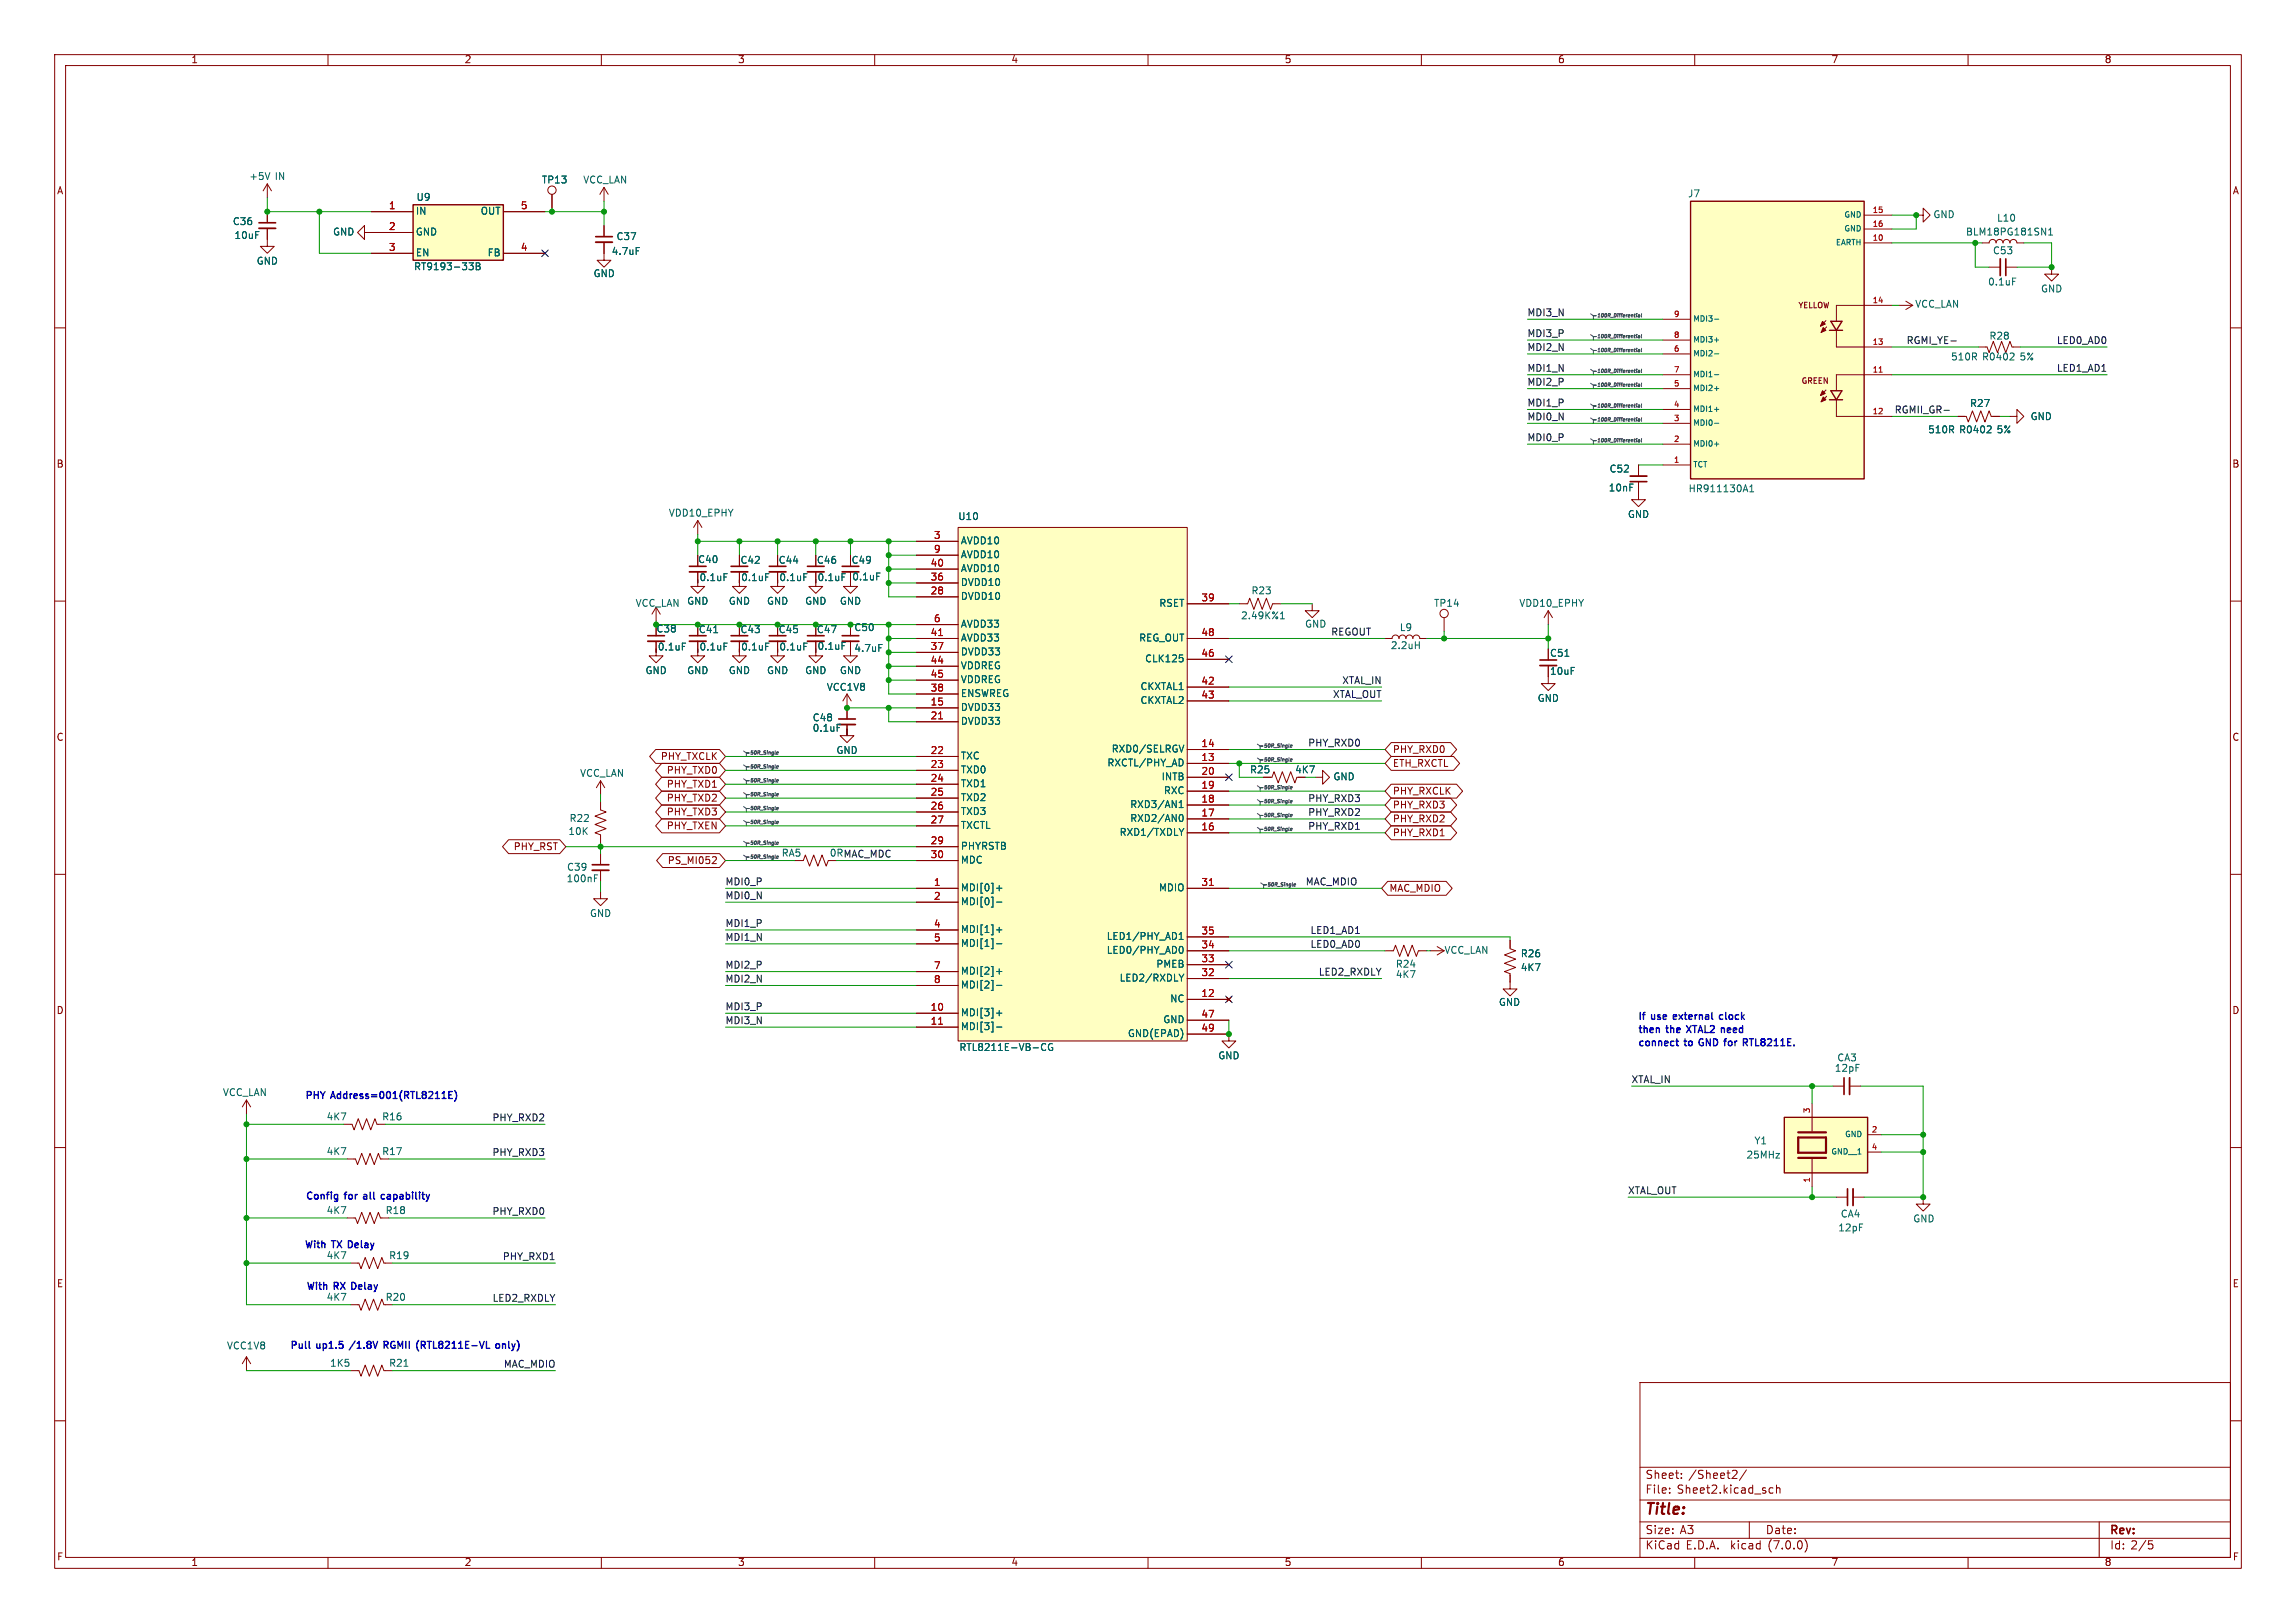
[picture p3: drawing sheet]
<svg xmlns="http://www.w3.org/2000/svg" width="420mm" height="297mm" viewBox="0 0 420 297" stroke-linecap="round" stroke-linejoin="round" font-family="sans-serif">
<defs><g id="words">
<text font-size="2.8" fill="#840000" x="301" y="277.8">Title:</text>
<g font-size="2.1" fill="#840000">
<text x="301" y="273.6">File:</text>
<text x="301" y="270.9">Sheet:</text>
<text x="306.8" y="273.6">Sheet2.kicad_sch</text>
<text x="308.9" y="270.9">/Sheet2/</text>
<text x="301" y="281">Size:</text>
<text x="307.3" y="281">A3</text>
<text x="323" y="281">Date:</text>
<text x="386" y="281.2">Rev:</text>
<text x="301" y="283.8">KiCad</text>
<text x="308.4" y="283.8">E.D.A.</text>
<text x="316.6" y="283.8">kicad</text>
<text x="323.6" y="283.8">(7.0.0)</text>
<text x="386" y="283.8">Id: 2/5</text>
</g>
<g font-size="1.8" fill="#840000">
<text x="35" y="11.8">1</text>
<text x="85" y="11.8">2</text>
<text x="135" y="11.8">3</text>
<text x="185" y="11.8">4</text>
<text x="235" y="11.8">5</text>
<text x="285" y="11.8">6</text>
<text x="335" y="11.8">7</text>
<text x="385" y="11.8">8</text>
<text x="10.4" y="35.8">A</text>
<text x="408.4" y="35.8">A</text>
<text x="10.3" y="85.8">B</text>
<text x="408.3" y="85.8">B</text>
<text x="127.6" y="103.3">C40</text>
<text x="135.4" y="103.4">C42</text>
<text x="142.4" y="103.4">C44</text>
<text x="149.4" y="103.4">C46</text>
<text x="155.7" y="103.4">C49</text>
<text x="155.8" y="106.5">0.1uF</text>
<text x="120" y="116">C38</text>
<text x="127.8" y="116.1">C41</text>
<text x="135.4" y="116.1">C43</text>
<text x="142.4" y="116.1">C45</text>
<text x="149.4" y="116.1">C47</text>
<text x="149.5" y="119.2">0.1uF</text>
<text x="283.5" y="120.5">C51</text>
<text x="10.3" y="135.8">C</text>
<text x="408.3" y="135.8">C</text>
<text x="120.8" y="139.3">PHY_TXCLK</text>
<text x="121.8" y="141.9">PHY_TXD0</text>
<text x="236.9" y="141.8">4K7</text>
<text x="254.8" y="140.6">ETH_RXCTL</text>
<text x="254.8" y="138.1">PHY_RXD0</text>
<text x="121.8" y="144.4">PHY_TXD1</text>
<text x="121.8" y="149.5">PHY_TXD3</text>
<text x="121.8" y="147">PHY_TXD2</text>
<text x="254.8" y="148.2">PHY_RXD3</text>
<text x="254.8" y="145.7">PHY_RXCLK</text>
<text x="93.8" y="155.9">PHY_RST</text>
<text x="121.8" y="152">PHY_TXEN</text>
<text x="254.8" y="150.8">PHY_RXD2</text>
<text x="254.8" y="153.3">PHY_RXD1</text>
<text x="122" y="158.4">PS_MI052</text>
<text x="254.2" y="163.5">MAC_MDIO</text>
<text x="10.3" y="185.8">D</text>
<text x="408.3" y="185.8">D</text>
<text x="10.4" y="235.8">E</text>
<text x="408.3" y="235.8">E</text>
<text x="10.4" y="285.8">F</text>
<text x="35" y="286.8">1</text>
<text x="85" y="286.8">2</text>
<text x="135" y="286.8">3</text>
<text x="185" y="286.8">4</text>
<text x="235" y="286.8">5</text>
<text x="285" y="286.8">6</text>
<text x="335" y="286.8">7</text>
<text x="385" y="286.8">8</text>
<text x="408.4" y="285.8">F</text>
</g>
<g font-size="1.8" fill="#006464">
<text x="45.5" y="33.2">+5V</text>
<text x="50.3" y="33.2">IN</text>
<text x="99.1" y="33.8">TP13</text>
<text x="106.6" y="33.8">VCC_LAN</text>
<text x="42.5" y="41.5">C36</text>
<text x="76.1" y="39.6">IN</text>
<text x="76.1" y="37">U9</text>
<text x="87.8" y="39.6">OUT</text>
<text x="308.7" y="36.4">J7</text>
<text x="353.6" y="40.2">GND</text>
<text x="365.2" y="40.8">L10</text>
<text x="42.8" y="44">10uF</text>
<text x="60.9" y="43.4">GND</text>
<text x="76.1" y="43.4">GND</text>
<text x="76.1" y="47.2">EN</text>
<text x="89.1" y="47.2">FB</text>
<text x="111.8" y="46.9">4.7uF</text>
<text x="112.7" y="44.2">C37</text>
<text x="359.6" y="43.4">BLM18PG181SN1</text>
<text x="364.5" y="46.8">C53</text>
<text x="46.9" y="48.7">GND</text>
<text x="75.7" y="49.7">RT9193-33B</text>
<text x="108.5" y="51">GND</text>
<text x="363.6" y="52.5">0.1uF</text>
<text x="373.3" y="53.8">GND</text>
<text x="350.3" y="56.6">VCC_LAN</text>
<text x="363.9" y="62.4">R28</text>
<text x="356.8" y="66.2">510R</text>
<text x="362.6" y="66.2">R0402</text>
<text x="369.6" y="66.2">5%</text>
<text x="360.3" y="74.7">R27</text>
<text x="371.4" y="77.2">GND</text>
<text x="352.6" y="79.6">510R</text>
<text x="358.4" y="79.6">R0402</text>
<text x="365.4" y="79.6">5%</text>
<text x="294.4" y="86.7">C52</text>
<text x="122.3" y="94.8">VDD10_EPHY</text>
<text x="175.2" y="95.4">U10</text>
<text x="294.2" y="90.2">10nF</text>
<text x="297.7" y="95.1">GND</text>
<text x="308.8" y="90.4">HR911130A1</text>
<text x="175.8" y="99.9">AVDD10</text>
<text x="127.9" y="106.6">0.1uF</text>
<text x="135.5" y="106.6">0.1uF</text>
<text x="142.5" y="106.6">0.1uF</text>
<text x="149.5" y="106.6">0.1uF</text>
<text x="175.8" y="107.5">DVDD10</text>
<text x="175.8" y="105">AVDD10</text>
<text x="175.8" y="102.4">AVDD10</text>
<text x="116.2" y="111.3">VCC_LAN</text>
<text x="125.6" y="110.9">GND</text>
<text x="133.3" y="110.9">GND</text>
<text x="140.2" y="110.9">GND</text>
<text x="147.2" y="110.9">GND</text>
<text x="153.6" y="110.9">GND</text>
<text x="175.8" y="110">DVDD10</text>
<text x="211.9" y="111.3">RSET</text>
<text x="227" y="113.6">2.49K%1</text>
<text x="228.9" y="109">R23</text>
<text x="262.3" y="111.3">TP14</text>
<text x="277.9" y="111.3">VDD10_EPHY</text>
<text x="120.3" y="119.3">0.1uF</text>
<text x="127.9" y="119.3">0.1uF</text>
<text x="135.5" y="119.3">0.1uF</text>
<text x="142.5" y="119.3">0.1uF</text>
<text x="156.2" y="115.8">C50</text>
<text x="156.2" y="119.6">4.7uF</text>
<text x="175.8" y="117.7">AVDD33</text>
<text x="175.8" y="115.1">AVDD33</text>
<text x="208.2" y="117.7">REG_OUT</text>
<text x="238.7" y="115.1">GND</text>
<text x="254.4" y="119.1">2.2uH</text>
<text x="256" y="115.8">L9</text>
<text x="118" y="123.6">GND</text>
<text x="125.6" y="123.6">GND</text>
<text x="133.3" y="123.6">GND</text>
<text x="140.2" y="123.6">GND</text>
<text x="147.2" y="123.6">GND</text>
<text x="153.6" y="123.6">GND</text>
<text x="175.8" y="120.2">DVDD33</text>
<text x="175.8" y="122.7">VDDREG</text>
<text x="175.8" y="125.3">VDDREG</text>
<text x="209.3" y="121.5">CLK125</text>
<text x="283.5" y="123.8">10uF</text>
<text x="151.2" y="126.7">VCC1V8</text>
<text x="175.8" y="130.4">DVDD33</text>
<text x="175.8" y="127.8">ENSWREG</text>
<text x="208.5" y="126.6">CKXTAL1</text>
<text x="208.5" y="129.1">CKXTAL2</text>
<text x="281.2" y="128.7">GND</text>
<text x="148.6" y="132.3">C48</text>
<text x="148.6" y="134.2">0.1uF</text>
<text x="175.8" y="132.9">DVDD33</text>
<text x="203.2" y="138">RXD0/SELRGV</text>
<text x="106.1" y="142.4">VCC_LAN</text>
<text x="152.9" y="138.2">GND</text>
<text x="175.8" y="139.3">TXC</text>
<text x="175.8" y="141.8">TXD0</text>
<text x="202.4" y="140.5">RXCTL/PHY_AD</text>
<text x="212.4" y="143.1">INTB</text>
<text x="228.6" y="141.8">R25</text>
<text x="243.8" y="143.1">GND</text>
<text x="175.8" y="144.3">TXD1</text>
<text x="175.8" y="146.9">TXD2</text>
<text x="175.8" y="149.4">TXD3</text>
<text x="206.6" y="148.1">RXD3/AN1</text>
<text x="212.8" y="145.6">RXC</text>
<text x="103.9" y="153.1">10K</text>
<text x="104.1" y="150.7">R22</text>
<text x="175.8" y="152">TXCTL</text>
<text x="175.8" y="155.8">PHYRSTB</text>
<text x="204.7" y="153.2">RXD1/TXDLY</text>
<text x="206.6" y="150.7">RXD2/AN0</text>
<text x="103.6" y="161.7">100nF</text>
<text x="103.7" y="159.6">C39</text>
<text x="142.9" y="157">RA5</text>
<text x="175.8" y="158.3">MDC</text>
<text x="175.8" y="163.4">MDI[0]+</text>
<text x="175.8" y="165.9">MDI[0]-</text>
<text x="211.9" y="163.4">MDIO</text>
<text x="107.9" y="168.1">GND</text>
<text x="175.8" y="171">MDI[1]+</text>
<text x="175.8" y="173.5">MDI[1]-</text>
<text x="202.3" y="172.3">LED1/PHY_AD1</text>
<text x="175.8" y="178.6">MDI[2]+</text>
<text x="202.3" y="174.8">LED0/PHY_AD0</text>
<text x="204.7" y="179.9">LED2/RXDLY</text>
<text x="211.4" y="177.4">PMEB</text>
<text x="255.3" y="177.4">R24</text>
<text x="255.3" y="179.3">4K7</text>
<text x="264.2" y="174.8">VCC_LAN</text>
<text x="278.1" y="175.5">R26</text>
<text x="278.1" y="178">4K7</text>
<text x="175.8" y="181.2">MDI[2]-</text>
<text x="213.9" y="183.7">NC</text>
<text x="274.1" y="184.3">GND</text>
<text x="175.8" y="186.2">MDI[3]+</text>
<text x="175.8" y="188.8">MDI[3]-</text>
<text x="206.2" y="190.1">GND(EPAD)</text>
<text x="212.7" y="187.5">GND</text>
<text x="175.4" y="192.6">RTL8211E-VB-CG</text>
<text x="222.8" y="194.1">GND</text>
<text x="335.6" y="196.4">12pF</text>
<text x="336" y="194.5">CA3</text>
<text x="40.7" y="200.9">VCC_LAN</text>
<text x="59.7" y="205.3">4K7</text>
<text x="69.8" y="205.3">R16</text>
<text x="320.9" y="209.7">Y1</text>
<text x="59.7" y="211.6">4K7</text>
<text x="69.8" y="211.6">R17</text>
<text x="319.4" y="212.3">25MHz</text>
<text x="59.7" y="222.4">4K7</text>
<text x="70.5" y="222.4">R18</text>
<text x="336.2" y="225.6">12pF</text>
<text x="336.7" y="223.1">CA4</text>
<text x="349.9" y="224">GND</text>
<text x="59.7" y="230.7">4K7</text>
<text x="71.1" y="230.7">R19</text>
<text x="59.7" y="238.3">4K7</text>
<text x="70.5" y="238.3">R20</text>
<text x="41.5" y="247.2">VCC1V8</text>
<text x="60.3" y="250.4">1K5</text>
<text x="71.1" y="250.4">R21</text>
</g>
<g font-size="1.8" fill="#a90000">
<text x="71.1" y="38.5">1</text>
<text x="95.2" y="38.5">5</text>
<text x="71.1" y="42.3">2</text>
<text x="71.1" y="46.1">3</text>
<text x="95.2" y="46.1">4</text>
<text x="170.8" y="98.8">3</text>
<text x="170.8" y="101.3">9</text>
<text x="170.2" y="106.4">36</text>
<text x="170.2" y="103.9">40</text>
<text x="170.2" y="109">28</text>
<text x="219.7" y="110.2">39</text>
<text x="170.2" y="119.1">37</text>
<text x="170.2" y="116.6">41</text>
<text x="170.8" y="114">6</text>
<text x="219.7" y="116.6">48</text>
<text x="170.2" y="121.7">44</text>
<text x="170.2" y="124.2">45</text>
<text x="219.7" y="125.5">42</text>
<text x="219.7" y="120.4">46</text>
<text x="170.2" y="129.3">15</text>
<text x="170.2" y="131.8">21</text>
<text x="170.2" y="126.7">38</text>
<text x="219.7" y="128">43</text>
<text x="219.7" y="136.9">14</text>
<text x="170.2" y="138.2">22</text>
<text x="170.2" y="140.7">23</text>
<text x="170.2" y="143.3">24</text>
<text x="219.7" y="139.4">13</text>
<text x="219.7" y="142">20</text>
<text x="170.2" y="145.8">25</text>
<text x="170.2" y="148.3">26</text>
<text x="219.7" y="149.6">17</text>
<text x="219.7" y="147.1">18</text>
<text x="219.7" y="144.5">19</text>
<text x="170.2" y="150.9">27</text>
<text x="170.2" y="154.7">29</text>
<text x="219.7" y="152.1">16</text>
<text x="170.2" y="157.2">30</text>
<text x="170.8" y="162.3">1</text>
<text x="170.8" y="164.8">2</text>
<text x="219.7" y="162.3">31</text>
<text x="170.8" y="169.9">4</text>
<text x="170.8" y="172.5">5</text>
<text x="219.7" y="173.7">34</text>
<text x="219.7" y="171.2">35</text>
<text x="170.8" y="177.5">7</text>
<text x="219.7" y="178.8">32</text>
<text x="219.7" y="176.3">33</text>
<text x="170.2" y="185.2">10</text>
<text x="170.8" y="180.1">8</text>
<text x="219.7" y="182.6">12</text>
<text x="170.2" y="187.7">11</text>
<text x="219.7" y="186.4">47</text>
<text x="219.7" y="189">49</text>
</g>
<g font-size="1.8" fill="#0f0f0f">
<text x="279.4" y="58.1">MDI3_N</text>
<text x="279.4" y="61.9">MDI3_P</text>
<text x="279.4" y="64.4">MDI2_N</text>
<text x="348.6" y="63.2">RGMI_YE-</text>
<text x="376.1" y="63.2">LED0_AD0</text>
<text x="279.4" y="70.8">MDI2_P</text>
<text x="279.4" y="68.2">MDI1_N</text>
<text x="376.1" y="68.2">LED1_AD1</text>
<text x="279.4" y="77.1">MDI0_N</text>
<text x="279.4" y="74.6">MDI1_P</text>
<text x="346.5" y="75.9">RGMII_GR-</text>
<text x="279.4" y="80.9">MDI0_P</text>
<text x="243.4" y="116.5">REGOUT</text>
<text x="245.4" y="125.4">XTAL_IN</text>
<text x="243.7" y="127.9">XTAL_OUT</text>
<text x="239.2" y="136.8">PHY_RXD0</text>
<text x="239.2" y="147">PHY_RXD3</text>
<text x="239.2" y="149.5">PHY_RXD2</text>
<text x="239.2" y="152.1">PHY_RXD1</text>
<text x="151.7" y="157">0R MAC_MDC</text>
<text x="132.7" y="162.2">MDI0_P</text>
<text x="132.7" y="164.8">MDI0_N</text>
<text x="238.7" y="162.2">MAC_MDIO</text>
<text x="132.7" y="169.8">MDI1_P</text>
<text x="132.7" y="172.4">MDI1_N</text>
<text x="239.6" y="171.1">LED1_AD1</text>
<text x="239.6" y="173.6">LED0_AD0</text>
<text x="132.7" y="180">MDI2_N</text>
<text x="132.7" y="177.5">MDI2_P</text>
<text x="241.1" y="178.7">LED2_RXDLY</text>
<text x="132.7" y="185.1">MDI3_P</text>
<text x="132.7" y="187.6">MDI3_N</text>
<text x="298.4" y="198.4">XTAL_IN</text>
<text x="90" y="205.4">PHY_RXD2</text>
<text x="90" y="211.7">PHY_RXD3</text>
<text x="297.8" y="218.7">XTAL_OUT</text>
<text x="90" y="222.5">PHY_RXD0</text>
<text x="91.9" y="230.8">PHY_RXD1</text>
<text x="90" y="238.4">LED2_RXDLY</text>
<text x="92" y="250.5">MAC_MDIO</text>
</g>
<g font-size="1.8" fill="#0000c2">
<text x="299.7" y="189.2">then</text>
<text x="299.7" y="191.6">connect</text>
<text x="299.7" y="186.8">If</text>
<text x="302.2" y="186.8">use</text>
<text x="305" y="189.2">the</text>
<text x="306.6" y="186.8">external</text>
<text x="308.3" y="191.6">to</text>
<text x="309.1" y="189.2">XTAL2 need</text>
<text x="311.3" y="191.6">GND for</text>
<text x="315.4" y="186.8">clock</text>
<text x="320.1" y="191.6">RTL8211E.</text>
<text x="55.5" y="201.3">PHY Address=001(RTL8211E)</text>
<text x="55.6" y="219.7">Config</text>
<text x="62.8" y="219.7">for</text>
<text x="66.6" y="219.7">all</text>
<text x="70.2" y="219.7">capability</text>
<text x="55.4" y="228.6">With</text>
<text x="60.5" y="228.6">TX Delay</text>
<text x="55.8" y="236.2">With</text>
<text x="60.8" y="236.2">RX Delay</text>
<text x="52.8" y="247">Pull</text>
<text x="57.7" y="247">up1.5</text>
<text x="64.1" y="247">/1.8V</text>
<text x="70.7" y="247">RGMII (RTL8211E-VL</text>
<text x="92" y="247">only)</text>
</g>
<g font-size="1.4" fill="#006464">
<text x="337.2" y="40.1">GND</text>
<text x="335.7" y="45.1">EARTH</text>
<text x="337.2" y="42.6">GND</text>
<text x="309.8" y="59.1">MDI3-</text>
<text x="309.8" y="65.5">MDI2-</text>
<text x="309.8" y="62.9">MDI3+</text>
<text x="309.8" y="71.8">MDI2+</text>
<text x="309.8" y="69.3">MDI1-</text>
<text x="309.8" y="75.6">MDI1+</text>
<text x="309.8" y="82">MDI0+</text>
<text x="309.8" y="78.2">MDI0-</text>
<text x="309.8" y="85.8">TCT</text>
<text x="337.3" y="208.3">GND</text>
<text x="334.8" y="211.5">GND__1</text>
</g>
<g font-size="1.4" fill="#a90000">
<text x="342.5" y="39.1">15</text>
<text x="342.5" y="41.7">16</text>
<text x="342.5" y="44.2">10</text>
<text x="306.1" y="58.2">9</text>
<text x="342.5" y="55.6">14</text>
<text x="306.1" y="64.5">6</text>
<text x="306.1" y="62">8</text>
<text x="342.5" y="63.2">13</text>
<text x="306.1" y="70.9">5</text>
<text x="306.1" y="68.3">7</text>
<text x="342.5" y="68.3">11</text>
<text x="306.1" y="77.2">3</text>
<text x="306.1" y="74.7">4</text>
<text x="342.5" y="75.9">12</text>
<text x="306.1" y="81">2</text>
<text x="306.1" y="84.8">1</text>
<text x="331.2" y="203.8" transform="rotate(-90 331.2 203.8)">3</text>
<text x="342.3" y="207.4">2</text>
<text x="342.3" y="210.6">4</text>
<text x="331.2" y="216.5" transform="rotate(-90 331.2 216.5)">1</text>
</g>
<g font-size="1.4" fill="#840000">
<text x="328.8" y="56.5">YELLOW</text>
<text x="329.6" y="70.6">GREEN</text>
</g>
<g font-size=".9" fill="#484848">
<text x="292.2" y="58.3">100R_Differential</text>
<text x="292.2" y="62.1">100R_Differential</text>
<text x="292.2" y="64.6">100R_Differential</text>
<text x="292.2" y="71">100R_Differential</text>
<text x="292.2" y="68.5">100R_Differential</text>
<text x="292.2" y="77.3">100R_Differential</text>
<text x="292.2" y="74.8">100R_Differential</text>
<text x="292.2" y="81.2">100R_Differential</text>
<text x="231.2" y="137">50R_Single</text>
<text x="137.2" y="140.8">50R_Single</text>
<text x="137.2" y="143.4">50R_Single</text>
<text x="137.2" y="138.3">50R_Single</text>
<text x="231.2" y="139.6">50R_Single</text>
<text x="137.2" y="145.9">50R_Single</text>
<text x="137.2" y="148.5">50R_Single</text>
<text x="231.2" y="144.7">50R_Single</text>
<text x="231.2" y="147.2">50R_Single</text>
<text x="231.2" y="149.7">50R_Single</text>
<text x="137.2" y="151">50R_Single</text>
<text x="137.2" y="154.8">50R_Single</text>
<text x="231.2" y="152.3">50R_Single</text>
<text x="137.2" y="157.4">50R_Single</text>
<text x="231.8" y="162.4">50R_Single</text>
</g>
</g></defs>
<g fill="none" stroke="#840000" stroke-width=".18">
<path d="M10 10h400v277h-400zM12 12h396v273h-396zM60 10v2M110 10v2M160 10v2M210 10v2M260 10v2M310 10v2M360 10v2M48.9 33.7v2.5M48.9 38.7v2.1M48.9 33.7l.8 1.2"/>
<path d="M48.9 33.7l-.8 1.2M67.9 38.7h7.7M92.1 38.7h7.6M101 35.6v2.5M110.5 34.3l.8 1.3M110.5 34.3v2.5M110.5 34.3l-.8 1.3M341 39.4h5.1M350.5 39.4h1.3v1.2l1.3-1.2-1.3-1.3v1.3M10 60h2M48.9 41.8v3.3h-1.3l1.3 1.3 1.3-1.3h-1.3M66.7 42.5v1.3l-1.3-1.3 1.3-1.2v1.2h8.9"/>
<path d="M67.9 46.4h7.7M92.1 46.4h7.6M110.5 44.3v3.3h1.3l-1.3 1.3-1.3-1.3h1.3M110.5 41.3v2M304.2 58.4h5M334 58.7l-1 1M334.1 59.8l-1 1M341 44.5h5.1M341 41.9h5.1M346.1 55.9h-10.2v2.8M347.3 55.9h2.6M348.6 55.1l1.3 .8"/>
<path d="M349.9 55.9l-1.3 .7M362.6 44.5h1.3a.64 .64 0 0 1 .6-.7 .64 .64 0 0 1 .6 .7 .64 .64 0 0 1 .7-.7 .64 .64 0 0 1 .6 .7 .64 .64 0 0 1 .6-.7 .64 .64 0 0 1 .7 .7 .64 .64 0 0 1 .6-.7 .64 .64 0 0 1 .6 .7h1.3M363.9 48.9h2M366.9 48.9h2M375.3 48.9v1.3h-1.3l1.3 1.2 1.3-1.2h-1.3M408 60h2M304.2 68.6h5M304.2 77.5h5M304.2 74.9h5M304.2 71.1h5M304.2 64.8h5M304.2 62.2h5"/>
<path d="M334 71.4l-1 1M334.1 72.5l-1 1M335.9 73.3v2.9h10.2M335.9 60.6v2.9h10.2M346.1 68.6h-10.2v2.8M358.1 76.2h1.6l.3 1 .8-2 .8 2 .7-2 .8 2 .8-2 .3 1h1.6M361.9 63.5h1.6l.4 1 .7-2 .8 2 .7-2 .8 2 .8-2 .3 1h1.6M367.7 76.2h1.2v1.3l1.3-1.3-1.3-1.3v1.3M127.6 95.3v2.5M127.6 95.3l-.7 1.2M127.6 95.3l.8 1.2M167.6 99.1h7.7"/>
<path d="M175.3 96.5h41.9v94h-41.9zM299.7 88.1v3.3h-1.3l1.3 1.3 1.3-1.3h-1.3M299.7 85.1v2M304.2 85.1h5M304.2 81.3h5M10 110h2M120 118.7v1.3h1.3l-1.3 1.3-1.3-1.3h1.3M120 111.1v2.6M120 117.3v2.1M120 111.1l-.7 1.3M120 111.1l.8 1.3M127.6 118.7v1.3h1.3l-1.3 1.3-1.2-1.3h1.2"/>
<path d="M127.6 106v1.3h1.3l-1.3 1.3-1.2-1.3h1.2M127.6 104.6v2.1M127.6 117.3v2.1M135.3 118.7v1.3h1.2l-1.2 1.3-1.3-1.3h1.3M135.3 106v1.3h1.2l-1.2 1.3-1.3-1.3h1.3M135.3 104.6v2.1M135.3 117.3v2.1M142.2 118.7v1.3h1.3l-1.3 1.3-1.2-1.3h1.2M142.2 106v1.3h1.3l-1.3 1.3-1.2-1.3h1.2M142.2 104.6v2.1M142.2 117.3v2.1M149.2 106v1.3h1.3l-1.3 1.3-1.2-1.3h1.2"/>
<path d="M149.2 118.7v1.3h1.3l-1.3 1.3-1.2-1.3h1.2M149.2 104.6v2.1M155.6 118.7v1.3h1.2l-1.2 1.3-1.3-1.3h1.3M155.6 106v1.3h1.2l-1.2 1.3-1.3-1.3h1.3M155.6 114.3v2M155.6 117.3v2.1M167.6 109.2h7.7M167.6 106.7h7.7M167.6 119.4h7.7M167.6 104.1h7.7M167.6 116.8h7.7M167.6 114.3h7.7"/>
<path d="M167.6 101.6h7.7M217.2 110.5h7.6M217.2 116.8h7.6M226.7 110.5h1.5l.4-1 .8 2 .7-2 .8 2 .7-2 .8 2 .4-1h1.5M240 110.5v1.3h1.3l-1.3 1.2-1.2-1.2h1.2M253.4 116.8h1.2a.64 .64 0 0 1 .7-.6 .64 .64 0 0 1 .6 .6 .64 .64 0 0 1 .6-.6 .64 .64 0 0 1 .7 .6 .64 .64 0 0 1 .6-.6 .64 .64 0 0 1 .6 .6 .64 .64 0 0 1 .7-.6 .64 .64 0 0 1 .6 .6h1.3M264.2 113v2.6M283.2 111.8v2.5M283.2 111.8l-.8 1.2M283.2 111.8l.8 1.2M408 110h2M119.9 137.2h11.7l1.1 1.2-1.1 1.3h-11.7l-1.1-1.3z"/>
<path d="M121 139.7h10.6l1.1 1.3-1.1 1.2h-10.6l-1.1-1.2zM154.9 132.6v2h-1.2l1.2 1.3 1.3-1.3h-1.3v-1.2M154.9 127l-.7 1.3M154.9 127v4.6M154.9 127l.8 1.3M167.6 129.5h7.7M167.6 132.1h7.7M167.6 138.4h7.7M167.6 127h7.7M167.6 121.9h7.7M167.6 124.5h7.7M217.2 139.7h7.6"/>
<path d="M217.2 137.2h7.6M217.2 125.7h7.6M217.2 128.3h7.6M217.2 120.7h7.6M254.5 138.4h11.4l1.1 1.3-1.1 1.3h-11.4l-1.1-1.3zM254.5 135.9h10.8l1.2 1.3-1.2 1.2h-10.8l-1.1-1.2zM283.2 121.8v3.3h1.3l-1.3 1.3-1.3-1.3h1.3M10 160h2M93 153.7h9.4l1.1 1.2-1.1 1.3h-9.4l-1.1-1.3zM109.9 146.7v1.5l1 .4-2.1 .8 2.1 .7-2.1 .8 2.1 .7-2.1 .8 1.1 .4v1.5M109.9 142.9l-.8 1.2M109.9 142.9v2.5"/>
<path d="M109.9 156.2v2M109.9 159.3v2M109.9 142.9l.7 1.2M121 142.2h10.6l1.1 1.3-1.1 1.3h-10.6l-1.1-1.3zM121 149.9h10.6l1.1 1.2-1.1 1.3h-10.6l-1.1-1.3zM121 147.3h10.6l1.1 1.3-1.1 1.3h-10.6l-1.1-1.3zM121 144.8h10.6l1.1 1.3-1.1 1.2h-10.6l-1.1-1.2zM121.2 156.2h10.4l1.1 1.3-1.1 1.3h-10.4l-1.1-1.3zM130.8 156.8l.2 .2v.3l-.7 .7h.7M146.7 157.5h.2l.4-1 .8 2 .7-2 .8 2 .8-2 .7 2 .4-1M167.6 141h7.7M167.6 143.5h7.7"/>
<path d="M167.6 146.1h7.7M167.6 148.6h7.7M167.6 151.1h7.7M167.6 154.9h7.7M167.6 157.5h7.7M217.2 152.4h7.6M217.2 149.9h7.6M217.2 147.3h7.6M217.2 144.8h7.6M217.2 142.2h7.6M231.1 142.2h1.6l.3-1 .8 2.1 .8-2.1 .7 2.1 .8-2.1 .8 2.1 .3-1.1M240.7 142.2h1.2v-1.2l1.3 1.2-1.3 1.3v-1.3"/>
<path d="M254.5 146h10.8l1.2 1.3-1.2 1.3h-10.8l-1.1-1.3zM254.5 143.5h11.9l1.1 1.3-1.1 1.3h-11.9l-1.1-1.3zM254.5 148.6h10.8l1.2 1.3-1.2 1.2h-10.8l-1.1-1.2zM254.5 151.1h10.8l1.2 1.3-1.2 1.3h-10.8l-1.1-1.3zM408 160h2M109.9 163.2v1.3h1.2l-1.2 1.2-1.3-1.2h1.3M167.6 162.6h7.7M167.6 165.1h7.7M167.6 170.2h7.7M167.6 172.7h7.7M167.6 177.8h7.7M217.2 174h7.6"/>
<path d="M217.2 162.6h7.6M217.2 179.1h7.6M217.2 176.5h7.6M217.2 171.5h7.6M253.4 174h1.5l.4-1 .7 2 .8-2 .8 2 .7-2 .8 2 .4-1h1.5M253.8 161.3h10.7l1.1 1.3-1.1 1.2h-10.7l-1.1-1.2zM261.6 174h2.6M262.9 173.2l1.3 .8M264.2 174l-1.3 .8M276.2 172.1v1.5l1 .4-2 .8 2 .7-2 .8 2 .7-2 .8 1 .4v2.8h1.3l-1.3 1.2-1.2-1.2h1.2M167.6 185.4h7.7M167.6 188h7.7"/>
<path d="M167.6 180.3h7.7M217.2 189.2h7.6v1.3h1.3l-1.3 1.3-1.3-1.3h1.3M217.2 182.9h7.6M217.2 186.7h7.6M224.4 182.5l.8 .8M225.2 182.5l-.8 .8M335.3 198.8h2M338.3 198.8h2.1M10 210h2M45.1 201.3v2.5M45.1 201.3l.7 1.3M45.1 201.3l-.8 1.3"/>
<path d="M62.9 205.7h1.5l.4 1.1 .7-2.1 .8 2.1 .8-2.1 .7 2.1 .8-2.1 .4 1h1.5M63.5 212.1h1.5l.4 1 .8-2 .7 2 .8-2 .8 2 .7-2 .4 1M331.5 201.9v5.1M331.5 212.1v5.1M335.9 219.1h2M339 219.1h2M341.6 207.6h2.6M341.6 210.8h2.6M351.8 219.1v1.2h1.3l-1.3 1.3-1.3-1.3h1.3M408 210h2M63.5 222.9h1.5l.4 1 .8-2 .7 2 .8-2 .8 2 .7-2 .4 1h1.5M64.1 238.8h1.6l.3 1 .8-2.1 .8 2.1 .7-2.1 .8 2.1 .7-2.1 .4 1.1"/>
<path d="M64.1 231.1h1.6l.3 1.1 .8-2.1 .8 2.1 .7-2.1 .8 2.1 .7-2.1 .4 1h1.6M10 260h2M45.1 248.3l.7 1.3M45.1 248.3v2.5M45.1 248.3l-.8 1.3M64.1 250.8h1.6l.3 1 .8-2 .8 2 .7-2 .8 2 .7-2 .4 1h1.6M300 253h108v32h-108zM408 260h2M300 278.5h108M300 274.5h108M300 268.5h108M305.4 273.1v.2"/>
<path d="M305.4 272.3v.2M307.6 270.4v.2M307.6 269.6v.2M317.1 269.1h.5l.1 .4-.9 1.1h.9M319.5 269l-1.3 1.9M320 278.5v3M323.7 273.2h.6M323.7 272.3h.6M325 272.4l.2-.1h.3l.1 1M325 271.8v1.5M384 278.5v6.5M60 285v2"/>
<path d="M110 285v2M160 285v2M210 285v2M260 285v2M300 281.5h108M310 285v2M330.2 281.7a1.72 1.72 0 0 1 0 2.3M360 285v2M393 282h.7M393.2 282.5h.3l.3 .3-.1 .6-.5 .1"/>
<circle cx="101" cy="34.8" r=".76"/>
<circle cx="264.2" cy="112.3" r=".76"/>
</g>
<g fill="none" stroke="#006464" stroke-width=".18">
<path d="M49.4 31.6l-.5 1.3M85.8 48.1h.8l-.5 .5 .4 .1 .1 .4-.3 .3h-.3M87.1 48.1h.4l.3 .2-.3 .4 .3 .1v.3l-.2 .3h-.5zM87.1 48.7h.4M116.4 45.3h.6M313.6 58.4h.8M368.1 50.9h.7M374.7 43h.8M374.7 42.1l.4-.4v1.3M313.6 77.5h.8M313.6 64.8h.8M313.6 68.6h.8"/>
<path d="M363.4 79.2h.8M364.2 78.1v.4M367.6 65.9h.8M368.4 64.7v.4M319.3 88.7l.4 1.3M320.1 90h.7M320.1 89.1l.3-.4v1.3M124.8 117.7h.6M132.4 117.7h.6M132.4 105h.6M140.1 117.7h.6M140.1 105h.6"/>
<path d="M147 117.7h.6M147 105h.6M154 105h.6M154 117.6h.6M160.4 104.9h.6M160.8 117.9h.6M215.8 119.8h.6M234.2 113.2h.7M234.3 112.3l.3-.3v1.2M258.9 118h.7M259.6 117.4v1.3M153.1 132.5h.6"/>
<path d="M216.2 120.3l.2 .3v.3l-.2 .2M216.3 139.1l.1 .3-.1 .6M216.5 136.4l-.4 1.2M215.7 147.8h.7M215.7 146.9l.4-.4v1.3M215.8 149.2l.2-.1a.68 .68 0 0 1 .4 .6 .68 .68 0 0 1-.4 .6l-.2-.1M216.5 151.6l-.4 .7M108.7 160.1h.6M182.3 162.5h1M182.3 165.1h1M182.3 170.2h1M182.3 172.7h1"/>
<path d="M182.3 177.8h1M182.8 162.1v.9M182.8 169.7v.9M182.8 177.3v1M215.7 178.3l.4 .6M215.7 171l.4-.4v1.3M215.7 171.9h.7M215.8 173.3l.2-.1a.68 .68 0 0 1 .4 .6 .68 .68 0 0 1-.4 .7l-.2-.2M216.1 178.9v.6M216.5 178.3l-.4 .6M182.3 185.4h1M182.3 187.9h1"/>
<path d="M182.3 180.3h1M182.8 184.9v1M190.6 191.9l.3 .3 .4-.1M191.3 191.1l-.4-.1-.3 .3M192.5 191a.59 .59 0 0 0-.7 .6 .59 .59 0 0 0 .7 .6l.1-.5h-.3"/>
</g>
<g fill="none" stroke="#840000" stroke-width=".33">
<path d="M47.4 41.8h3M109 44.3h3M365.9 47.4v3M298.2 87.1h3M118.5 117.3h3M126.1 117.3h3.1M126.1 104.6h3.1M133.7 117.3h3.1M133.7 104.6h3.1M140.7 117.3h3.1M140.7 104.6h3.1M147.7 117.3h3"/>
<path d="M147.7 104.6h3M154.1 117.3h3M154.1 104.6h3M153.4 132.6h3.1M281.7 121.8h3M108.3 159.3h3.1M338.3 197.2v3.1M339 217.6v3"/>
</g>
<g fill="none" stroke="#840000" stroke-width=".3">
<path d="M47.4 40.8h3M109 43.3h3M366.9 47.4v3M298.2 88.1h3M118.5 116.3h3M126.1 116.3h3.1M126.1 103.6h3.1M133.7 116.3h3.1M133.7 103.6h3.1M140.7 116.3h3.1M140.7 103.6h3.1M147.7 116.3h3"/>
<path d="M147.7 103.6h3M154.1 116.3h3M154.1 103.6h3M153.4 131.6h3.1M281.7 120.8h3M108.3 158.2h3.1M337.3 197.2v3.1M337.9 217.6v3"/>
</g>
<g fill="#ffffc2" stroke="#ffffc2" stroke-width=".18">
<path d="M175.3 96.5h41.9v94h-41.9z"/>
<path d="M75.6 37.5h16.5v10.1h-16.5z"/>
<path d="M309.2 36.8h31.8v50.8h-31.8z"/>
<path d="M326.4 204.5h15.2v10.1h-15.2z"/>
</g>
<path d="M343.7 68.1h.6M171.7 116.3h.7M171.7 131.5h.7M221.2 162h.7M171.7 187.4h.7" fill="none" stroke="#a90000" stroke-width=".18"/>
<path d="M75.6 37.5h16.5v10.1h-16.5zM309.2 36.8h31.8v50.8h-31.8zM334.9 58.8h2l-1 1.7zM334.6 60.5h2.5M334.6 73.2h2.5M334.9 71.5h2l-1 1.7zM326.4 204.5h15.2v10.1h-15.2z" fill="none" stroke="#840000" stroke-width=".25"/>
<g fill="#840000" stroke="#840000" stroke-width=".18">
<path d="M333.4 58.8l.5 .5-.9 .4z"/>
<path d="M333.4 71.5l.5 .5-.9 .4z"/>
<path d="M333.5 59.9l.5 .6-.9 .3z"/>
<path d="M333.5 72.6l.5 .6-.9 .3z"/>
</g>
<path d="M328.9 211.9h5.1M328.9 208.2h5.1v2.7h-5.1zM328.9 207.2h5.1" fill="none" stroke="#840000" stroke-width=".41"/>
<g fill="none" stroke="#484848" stroke-width=".18">
<path d="M291 57.4l.5 .4h.5h-.5v.6M299.4 57.6l-.1 .4M299.4 57.4h.1M299.7 57.6h.2v.4M299.9 57.7l-.3 .2 .3 .1M300.3 57.4v.6M291 61.2l.5 .4h.5h-.5v.6M291 63.8l.5 .3h.5h-.5v.7M291 76.5l.5 .3h.5h-.5v.7M291 73.9l.5 .4h.5h-.5v.6M291 70.1l.5 .4h.5h-.5v.6M291 67.6l.5 .3h.5h-.5v.7"/>
<path d="M299.4 61.4l-.1 .4M299.4 63.9l-.1 .5M299.4 76.6l-.1 .5M299.4 74.1l-.1 .4M299.4 70.3l-.1 .4M299.4 67.8l-.1 .4M299.4 61.2v.1M299.4 63.7v.1M299.4 76.4v.1M299.4 73.9v.1M299.4 70.1h.1M299.4 67.5v.1"/>
<path d="M299.7 61.4h.2v.4M299.7 64h.2v.4M299.7 76.7h.2v.4h-.2v-.2l.2-.1M299.7 74.1h.2v.4M299.7 70.3l.2 .1v.3h-.2v-.2l.2-.1M299.7 67.8h.2v.4M299.9 61.6l-.3 .1 .3 .1M299.9 64.1l-.3 .2h.3M299.9 74.3l-.3 .1 .3 .1M299.9 67.9l-.3 .2h.3M300.3 61.2v.6M300.3 63.7v.7"/>
<path d="M300.3 76.4v.7M300.3 73.9v.6M300.3 70.1v.6M300.3 67.5v.7M291 80.3l.5 .3h.5h-.5v.7M299.4 80.5l-.1 .4M299.4 80.2v.1M299.7 80.5h.2v.4M299.9 80.6l-.3 .2h.3M300.3 80.2v.7M136 140l.5 .3h.5h-.5v.7M136 137.4l.5 .4h.5h-.5v.6"/>
<path d="M142.1 138h.2M142.1 137.6h.2l.1 .2h-.3M230 138.7l.5 .4h.5h-.5v.6M230 136.2l.5 .3h.5h-.5v.7M236.1 139.3h.2M236.1 136.7h.2M236.1 138.9h.2l.1 .1-.4 .1M236.1 136.4l.2-.1 .1 .2h-.4M136 145.1l.5 .3h.5h-.5v.7M136 156.5l.5 .3h.5h-.5v.7M136 142.5l.5 .4h.5h-.5v.6M136 150.1l.5 .4h.5h-.5v.6"/>
<path d="M136 153.9l.5 .4h.5h-.5v.6M136 147.6l.5 .4h.5h-.5v.6M142.1 140.5h.2M142.1 145.6h.2M142.1 157h.2M142.1 143.1h.2M142.1 150.7h.2M142.1 154.5h.2M142.1 148.2h.2M142.1 140.2l.2-.1 .1 .2-.3 .1M142.1 145.3l.2-.1 .1 .2h-.3M142.1 156.7h.2l.1 .1-.3 .1"/>
<path d="M142.1 142.7h.2l.1 .1-.3 .1M142.1 150.3h.2l.1 .2h-.3M142.1 154.1h.2l.1 .2h-.3M142.1 147.8h.2l.1 .1-.3 .1M230 143.8l.5 .3h.5h-.5v.7M230 151.4l.5 .4h.5h-.5v.6M230 146.3l.5 .4h.5h-.5v.6M230 148.9l.5 .3h.5h-.5v.7M236.1 144.3h.2M236.1 152h.2M236.1 146.9h.2M236.1 149.4h.2"/>
<path d="M236.1 144h.2l.1 .1-.4 .1M236.1 151.6h.2l.1 .1-.4 .1M236.1 146.5h.2l.1 .1-.4 .1M236.1 149.1l.2-.1 .1 .2h-.4M230.6 161.6l.5 .3h.5h-.5v.7M236.7 162.1h.2M236.7 161.8l.2-.1 .1 .2h-.3"/>
</g>
<path d="M355.6 75.1h1M356.9 62.4h.9" fill="none" stroke="#0f0f0f" stroke-width=".18"/>
<path d="M82.7 199.7h-.6v1.3h.6M83.2 199.6a1.46 1.46 0 0 1 0 1.9M315 185.7l-.4 .1-.1 .1 .1 .5 .4 .1M318.9 190.1h.5l.2 .2-.1 .4-.6 .1M319.2 190.8l.4 .6M61.6 218.6h.2M61.8 218.6l-.1 1.1M61.8 219.4h-.2M82.1 200.4h.4M56.5 245.5v1.1l.2 .1M69.1 245.5l-.4 1.2M90.8 246l.3-.1 .3 .2v.4l-.3 .2h-.3l-.1-.2z" fill="none" stroke="#0000c2" stroke-width=".25"/>
<g fill="none" stroke="#009600" stroke-width=".18">
<path d="M48.9 36.2v2.5h19M58.4 38.7v7.7h9.5M99.7 38.7h10.8M101 38.1v.6M110.5 36.8v4.5M346.1 39.4h4.4v2.5h-4.4M279.4 58.4h24.8M346.1 55.9h1.2M346.1 44.5h16.5M361.3 44.5v4.4h2.6M370.2 44.5h5.1v4.4h-6.4M279.4 68.6h24.8"/>
<path d="M279.4 71.1h24.8M279.4 74.9h24.8M279.4 77.5h24.8M279.4 62.2h24.8M279.4 64.8h24.8M346.1 63.5h15.8M346.1 76.2h12M346.1 68.6h39.3M365.8 76.2h1.9M369.6 63.5h15.8M127.6 97.8v3.8M127.6 99.1h40"/>
<path d="M135.3 99.1v2.5M142.2 99.1v2.5M149.2 99.1v2.5M155.6 99.1v2.5M162.6 99.1v10.1h5M279.4 81.3h24.8M299.7 85.1h4.5M120 113.7v.6h47.6M155.6 118.7v.7M162.6 114.3v12.7h5M162.6 116.8h5M162.6 104.1h5"/>
<path d="M162.6 106.7h5M162.6 119.4h5M162.6 101.6h5M224.8 116.8h28.6M224.8 110.5h1.9M234.3 110.5h5.7M261 116.8h22.2M264.2 115.6v1.2M283.2 114.3v4.4M132.7 138.4h34.9M154.9 129.5h12.7M154.9 133.4v1.2"/>
<path d="M162.6 129.5v2.6h5M162.6 121.9h5M162.6 124.5h5M224.8 139.7h28.6M224.8 137.2h28.6M224.8 128.3h27.9M224.8 125.7h27.9M226.7 139.7v2.5h4.4M103.5 154.9h64.1M109.9 145.4v1.3M109.9 154.3v1.9M132.7 143.5h34.9"/>
<path d="M132.7 151.1h34.9M132.7 157.5h12.7M132.7 148.6h34.9M132.7 146.1h34.9M132.7 141h34.9M153 157.5h14.6M224.8 152.4h28.6M224.8 144.8h28.6M224.8 149.9h28.6M224.8 147.3h28.6M238.8 142.2h1.9M109.9 161.3v1.9"/>
<path d="M132.7 162.6h34.9M132.7 165.1h34.9M132.7 177.8h34.9M132.7 172.7h34.9M132.7 170.2h34.9M224.8 179.1h27.9M224.8 174h28.6M224.8 162.6h27.9M224.8 171.5h51.4v.6M261 174h.6M132.7 180.3h34.9M132.7 185.4h34.9"/>
<path d="M132.7 188h34.9M224.8 186.7v2.5M298.4 198.8h36.9M331.5 198.8v3.1M340.4 198.8h11.4v20.3h-10.8M45.1 205.7h17.8M45.1 212.1h18.4M45.1 203.8v35h19M70.5 205.7h29.2M71.1 212.1h28.6M297.8 219.1h38.1M331.5 217.2v1.9"/>
<path d="M344.2 210.8h7.6M344.2 207.6h7.6M45.1 222.9h18.4M45.1 231.1h19M71.1 222.9h28.6M71.8 231.1h29.8M71.8 238.8h29.8M45.1 250.8h19M71.8 250.8h29.8"/>
</g>
<path d="M99.1 45.7l1.2 1.3M100.3 45.7l-1.2 1.3M224.2 120l1.2 1.3M225.4 120l-1.2 1.3M224.2 141.6l1.2 1.2M225.4 141.6l-1.2 1.2M224.2 175.9l1.2 1.2M225.4 175.9l-1.2 1.2M224.2 182.3l1.2 1.2M225.4 182.3l-1.2 1.2" fill="none" stroke="#000084" stroke-width=".18"/>
<g fill="#009600" stroke="#009600" stroke-width=".18">
<circle cx="224.8" cy="189.2" r=".46"/>
<circle cx="226.7" cy="139.7" r=".46"/>
<circle cx="350.5" cy="39.4" r=".46"/>
<circle cx="361.3" cy="44.5" r=".46"/>
<circle cx="375.3" cy="48.9" r=".46"/>
<circle cx="331.5" cy="198.8" r=".46"/>
<circle cx="351.8" cy="219.1" r=".46"/>
<circle cx="331.5" cy="219.1" r=".46"/>
<circle cx="351.8" cy="207.6" r=".46"/>
<circle cx="351.8" cy="210.8" r=".46"/>
<circle cx="162.6" cy="119.4" r=".46"/>
<circle cx="162.6" cy="101.6" r=".46"/>
<circle cx="162.6" cy="114.3" r=".46"/>
<circle cx="162.6" cy="104.1" r=".46"/>
<circle cx="162.6" cy="116.8" r=".46"/>
<circle cx="162.6" cy="129.5" r=".46"/>
<circle cx="162.6" cy="124.5" r=".46"/>
<circle cx="162.6" cy="121.9" r=".46"/>
<circle cx="264.2" cy="116.8" r=".46"/>
<circle cx="283.2" cy="116.8" r=".46"/>
<circle cx="120" cy="114.3" r=".46"/>
<circle cx="154.9" cy="129.5" r=".46"/>
<circle cx="155.6" cy="114.3" r=".46"/>
<circle cx="149.2" cy="114.3" r=".46"/>
<circle cx="135.3" cy="114.3" r=".46"/>
<circle cx="142.2" cy="114.3" r=".46"/>
<circle cx="142.2" cy="99.1" r=".46"/>
<circle cx="135.3" cy="99.1" r=".46"/>
<circle cx="101" cy="38.7" r=".46"/>
<circle cx="127.6" cy="99.1" r=".46"/>
<circle cx="127.6" cy="114.3" r=".46"/>
<circle cx="58.4" cy="38.7" r=".46"/>
<circle cx="110.5" cy="38.7" r=".46"/>
<circle cx="48.9" cy="38.7" r=".46"/>
<circle cx="109.9" cy="154.9" r=".46"/>
<circle cx="45.1" cy="222.9" r=".46"/>
<circle cx="45.1" cy="212.1" r=".46"/>
<circle cx="149.2" cy="99.1" r=".46"/>
<circle cx="162.6" cy="106.7" r=".46"/>
<circle cx="162.6" cy="99.1" r=".46"/>
<circle cx="155.6" cy="99.1" r=".46"/>
<circle cx="45.1" cy="205.7" r=".46"/>
<circle cx="45.1" cy="231.1" r=".46"/>
</g>
<use href="#words"/>
</svg>
